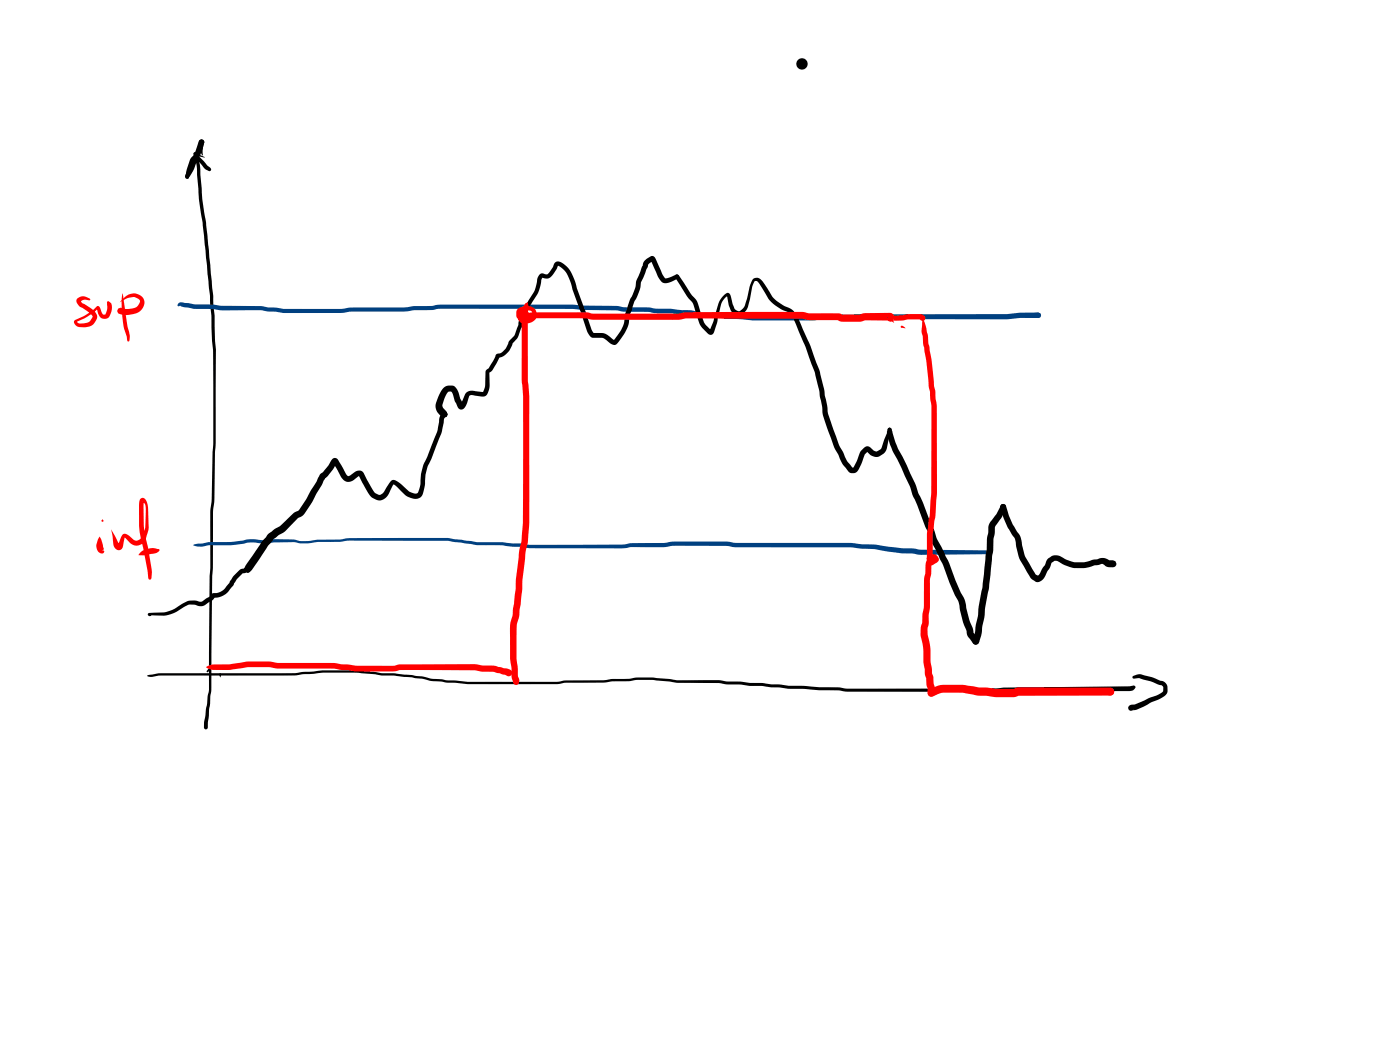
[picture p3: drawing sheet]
<svg xmlns="http://www.w3.org/2000/svg" width="285mm" height="214mm" viewBox="0 0 285 214" stroke-linecap="round" stroke-linejoin="round" font-family="sans-serif">
<path d="M39 32a1.09 1.09 0 0 1 1.7 .1l1.6 1.7a.85 .85 0 0 1 .6 1l-.3 .1-.4-.2a2.61 2.61 0 0 1-1.3-1.3l-.7-.8a.61 .61 0 0 0-.7-.3 .61 .61 0 0 0-.5 .6 4.5 4.5 0 0 0-.5 3.1l-.1 .3-.3 .1-.3-.1-.1-.3 .4-1.8 .6-1.7zM39.4 31.1l.3-.1 .2 .1 .1 .3a8.5 8.5 0 0 1 .8 4.1l.4 5 1.1 7.6 1.4 16.1 .1 5.2 .2 1.8-.1 19-.1 1.8-.2 10.1a18.3 18.3 0 0 0-.2 4.8l-.4 33.6-.7 7.6-.1 .3-.3 .1-.3-.1a5.4 5.4 0 0 1 .2-2.8l.7-5.1 .3-33.6a18.3 18.3 0 0 1 .3-4.9l.3-11.8v-11.2v-7.7l-.2-1.9-.2-5.2-1.4-16.1-1.1-7.5-.4-6.8zM40.6 28.5l.4-.1 .4 .1 .2 .3-.3 1.8v1.1a1.92 1.92 0 0 1-.5-1.7l-.3-1.1zM40.6 28.6l.4-.2 .4 .1 .2 .4-.2 .5 .2-.2a16.1 16.1 0 0 1-1.7 4.2l-.5 1.2-1 1.7-.3 .1-.3-.1-.1-.6 2.1-5zM39.5 31.1l.4-.1 1.8 1.1-2.1-.6-.2-.2zM29.9 137.6l2.6-.5h27.5l5.6-.6h2a52.8 52.8 0 0 1 8.8 .3l1.3 .3h2.5l3.7 .3 2.3 .4 1.8 .4 7.2 .6h18.2l1.8-.3h7.6l2.2-.3a15.3 15.3 0 0 0 4.7-.3h3.2l3.2 .3a15.7 15.7 0 0 0 4.9 .3h5.4l1.7 .3 7 .3 5.5 .5 10.7 .4a12.1 12.1 0 0 0 3.9 .2h27.5l1.6-.2 25.6-.3 .9-.1 .3 .1 .1 .2a1.28 1.28 0 0 1-1.3 .8l-54.7 .1a13.4 13.4 0 0 1-4.4-.2l-10.3-.4-5.4-.5h-2.5a15.2 15.2 0 0 0-4.4-.3l-1.8-.3-5.4-.1a17.2 17.2 0 0 1-5-.3l-3.1-.3-3.5 .1a12.7 12.7 0 0 1-4.7 .2l-1.9 .3h-7.6l-1.8 .3h-18.2l-4.2-.3-1.1-.2a9.5 9.5 0 0 1-3.8-.6l-5.9-.7h-2.6l-1.2-.2a54.2 54.2 0 0 0-8.8-.3h-1.9l-5.7 .5h-27l-1.6 .2a1.77 1.77 0 0 1-1.5-.1zM230.6 137.7l.9-.3 .8-.1 2.3 .6 1.5 .7a1.55 1.55 0 0 1 1.6 1.4 1.83 1.83 0 0 1-1.3 2.2l-5.1 2.3-.8 .1 .3-.3-.2 .3-.3 .1-.4-.1-.2-.5a1.27 1.27 0 0 1 1.4-.7l5.2-2.2 .5-.5 .1-.8-.4-.4-2.3-.8-2.3-.6-1.1 .1-.2-.1z" fill="#000"/>
<g fill="#004080">
<path d="M39.3 111l.9-.3h1l1.2-.3a32 32 0 0 0 8.5-.6l3.2 .3 .7-.2a20 20 0 0 1 5.3 0l1 .3h1.3l2.2-.3 4.6-.1 2.1-.2 19.8-.1 6 .9h1.2a28.8 28.8 0 0 1 6.3 .2h1.4l1.8 .3h18.8l1.8-.3h6.7l2-.3h11.5a13.8 13.8 0 0 0 4.5 .2h20.2l2.2 .3 2.6 .1 5.4 .7h2.2l1.9 .3 13.2 .2a.49 .49 0 0 1 .7 .2l-.2 .3-.4 .2-13.3 .2-1.9-.3-2.3-.1-5.4-.8-2.6-.1-2.1-.3h-20.2a15.9 15.9 0 0 1-4.9-.2l-8-.1a16.9 16.9 0 0 0-5 .3h-6.7l-1.9 .3-18.6-.1-2-.3h-1.4a27.3 27.3 0 0 0-6.9-.3l-6.6-.9h-20.2l-1.7 .2h-4.5l-2 .3h-1.6l-1.3-.2h-4.2l-1.6 .3-3-.3a29.3 29.3 0 0 1-8.5 .6l-1.6 .3h-.7z"/>
<path d="M36.4 61.7l.5-.1 1.7 .2a10.4 10.4 0 0 0 3.6 .2l3 .3h8l4.5 .6h12.1a13 13 0 0 1 4.1-.3h8.3l3.2-.3a10.6 10.6 0 0 0 3.8-.3h27.4l1.8 .2 7.4 .1a11.1 11.1 0 0 0 4.2 .3l2.6 .1a13.4 13.4 0 0 0 4.2 .2l2.3 .2a12.2 12.2 0 0 1 4 .6h3l2.2 .3 2.8 .1 2.2 .2h12.7a13.9 13.9 0 0 1 4.2-.3h34.9l2.6-.3 3.7-.1 .4 .2 .2 .4-.2 .4-.4 .1h-3.7l-2.6 .3h-34.9a16.6 16.6 0 0 0-4.7 .2h-12.3l-2.1-.2h-2.9l-1.7-.3a18.9 18.9 0 0 1-6.1-.6l-4.3-.3a11.4 11.4 0 0 1-4.1-.3h-2a12.9 12.9 0 0 1-4.5-.3l-7.1-.1-1.8-.2h-24.9a10.4 10.4 0 0 0-3.7 .2l-3.7 .1-2.1 .2h-8.3a17.7 17.7 0 0 0-4.6 .3h-11.4l-4.7-.5h-5.5a14.2 14.2 0 0 1-4.4-.3h-1.2a20.7 20.7 0 0 1-5.3-.6h-.6l-.1-.2z"/>
<path d="M210.2 63.9l1.2-.3 .4 .2 .2 .4-.2 .4-.4 .1h-.9l-.3-.2-.2-.3z"/>
</g>
<g fill="#000">
<path d="M44.7 137.1h.3l.1 .2-.3 .4-.2-.4z" fill-rule="evenodd"/>
<path d="M44.7 137.6l.1-.1 .2 .1-.1 .3z" fill-rule="evenodd"/>
</g>
<g fill="#000">
<path d="M137.5 56l.3-.1 .4 .2 2.5 3.8 1.1 1.3 1.5 4.4 1.5 1.6-.3 .1 .7-1.8 1.1-3.7a3.2 3.2 0 0 1 2-2.2l.4 .5 .8 2.7 .6 .5h.5l.7-.6 .3-.4 1-4 .4-1a1.13 1.13 0 0 1 1-.8 1.13 1.13 0 0 1 1.1 .6l1.6 2.3a7.6 7.6 0 0 0 4.3 3.5l.8 .7 .9 1.7 2.3 5 1.8 5 1 3.9 .7 4a6.2 6.2 0 0 0 .7 2.7l1.6 4.7 .8 1.3a8.1 8.1 0 0 0 2 3.4l-.2-.1h.4l.7-1.5a3.7 3.7 0 0 1 1.5-2.6l.5-.2h.3l1.1 .8 .5 .2 .8-.4 .3-.3 1.2-3.3 .1-.7 .3-.1 .3 .1 .1 .3-1 3.9-.3 .7-1.1 .8-.8 .1-1-.3-.8-.8h.2l-.6 .6-.7 2a2.84 2.84 0 0 1-1.3 1.8h-.9a7.7 7.7 0 0 1-2.6-3.8l-.8-1.5-1.7-4.7a7.6 7.6 0 0 1-.7-3.5l-.6-3.3-1-3.9-1.8-4.9-2.3-5.4a2.96 2.96 0 0 0-2.4-2.2l-1.9-1.2a6.9 6.9 0 0 1-1.9-2.8l-1.2-1.7-.2-.2h-.4l-.6 1.2-.8 4a2.52 2.52 0 0 1-2 1.8 2.33 2.33 0 0 1-1.9-2l-.4-2h.2l-.7 .6a3.4 3.4 0 0 0-.8 1.8l-.7 2.9-.6 2a.76 .76 0 0 1-.5 .7 .76 .76 0 0 1-.8-.3l-1.4-1.5a9 9 0 0 1-1.3-3.6l-.4-1.1-1-1.2-2.5-4zM109.9 55.8l.5-.1 1.1 .1 1.1-1.4 .1-.4a1.09 1.09 0 0 1 .9-.8 1.09 1.09 0 0 1 1 .5l.5 .3a7.7 7.7 0 0 1 2.3 4.6l3.1 8.6 .4 .6h-.2l2.4 .1 2 1.4h-.2l1.3-1.7 .7-1.3 .4-2.5 1-2.8 1-2.3 .3-1.6 1.3-3a1.63 1.63 0 0 1 1-1.6l.5-.3a.82 .82 0 0 1 1.2 .7l1.2 2.9 .6 .9 .8-.2 1.6-.6 .4 .1v.5a4.5 4.5 0 0 1-3 1.1l-.5-.3-.7-.9-1.5-3.4h.5l-1 .9-1.5 3.5-.3 1.6-1 2.4-1 2.8-.2 1.7-.2 .8-.6 1.1-1.4 2a1.01 1.01 0 0 1-1.6 .1l-1.4-1.1h-2.2l-.7-.7-.4-.6-3.4-10.3a4.6 4.6 0 0 0-2.5-3.1l-.3 .7a3.2 3.2 0 0 1-1.8 1.9l-1.1-.2h.1l-.2 .2a10.6 10.6 0 0 1-1.2 3.7l-2.1 3.2-.9 3.3a4.9 4.9 0 0 1-1.7 3l-.1 .1a3.7 3.7 0 0 1-2.8 2.8l.2-.2-.5 1.3-.9 1.4-.7 .6v-.1l.1 2.2a2.6 2.6 0 0 1-1.1 2.7l-2.6-.3-.4 .1-.7 2.1a.89 .89 0 0 1-.8 .8 .89 .89 0 0 1-.9-.6l-.6-1.2-.5-1.5-.3-.5 .3 .1-.8 .1-.7 1-.5 1.7 .1 .5 .7 .8 .2 .6-.2 .5-.4 .2-.5-.2a3 3 0 0 1-1.3-1.7v-.3a6.5 6.5 0 0 1 2-4.2 1.79 1.79 0 0 1 2.7 1.4l.3 1.1 .6 1.2-.3-.2-.3 .1 .5-.7 .6-1.4 .3-.4 .9-.3 2.4 .3 .4-1.3 .1-3 .6-.6 1.3-2.1a.91 .91 0 0 1 1.1-.9 3.4 3.4 0 0 0 1.6-1.9l.1-.5 .5-.5a3.8 3.8 0 0 0 1.2-2.4l.9-3.2 .5-1.1 2.1-3 .6-2.7zM180.8 87.2l.3-.1a1.39 1.39 0 0 1 .7 1.2l.8 2.4a73 73 0 0 1 4.4 9.9l.9 1.7 1.7 4.5 .7 1.5a7.7 7.7 0 0 0 1.4 3.1l1.3 2.7a47.8 47.8 0 0 0 3.5 8.3l.2 1.2a13.5 13.5 0 0 0 1.3 4.1l.2 1.1 1 1.4 .2 .4-.2 .5-.5 .2-.6-.3-1.1-1.5-.2-1.1a15.3 15.3 0 0 1-1.4-4.2l-.1-.9a4.4 4.4 0 0 0-.9-2.1l-2.4-6.1-1.4-3.1a11.3 11.3 0 0 1-1.7-3.8l-.5-1-1.7-4.4-.8-1.7a16 16 0 0 0-1.7-4.3l-1.5-3.3a14.2 14.2 0 0 1-2.1-5.6zM67.7 93.5a.86 .86 0 0 1 1.4 .5l1.4 2.6 .4 .3 .4-.1 1.1-.8 .6-.2a1 1 0 0 1 1.1 .7l1.9 3.5 .4 .4 .6 .3h.4l.6-.3 1.5-2.3 .6-.4 1.3 .7 1.9 1.6a1.92 1.92 0 0 0 1.7 .4l.6-1.5 .1-2.3 .4-1.8 2.9-6.8 .5-3.1 .5-1 .5-.2 .4 .2 .2 .5-.2 .5h-.2l-.3 .3-.5 3-2 5.2-.9 1.7-.4 1.5-.1 2.1-.4 1.9a1.71 1.71 0 0 1-2.6 .7l-1-.5-2.5-2.3h.2l-.7 1.2a2.46 2.46 0 0 1-2.6 2.1l-1.3-.6a16.4 16.4 0 0 1-2.5-4.2v-.1h.1l-1 .7a1.67 1.67 0 0 1-2.8-.5l-1.6-2.8 .4 .1 .3-.1-.8 1.4-1 1.2-.6 .5 .1-.2-.7 1.5-3.3 5.5-.5 .7-1 .5-1 1.1a7 7 0 0 1-2.9 2.4l-1.2 .9-1 1.3-3.3 4.9-.6 .6h-.3l-.5-.2-.2-.4 .3-.8 3.3-4.9 1.4-1.6 2.3-1.6 2.8-2.6 1.1-.7 3.5-5.7 .7-1.4 .7-.6 .9-1.1zM203.8 102.8l.4-.2 .6 .3 .6 2 .8 1.9 1.6 2.5 .3 1.7a7.4 7.4 0 0 0 1.5 3.7l1.2 2.2 .7 .5-.3-.1 .4-.4 1.1-1.8a2.36 2.36 0 0 1 3.1-1.9l1.3 .8 1.7 .5a6.5 6.5 0 0 0 3.1-.3l1.3-.3a2.44 2.44 0 0 1 2.7 .2h-.1h.8l.5 .2 .2 .5a.72 .72 0 0 1-.7 .7l-1.4-.2a.98 .98 0 0 0-1.5-.3l-1.4 .3a7.7 7.7 0 0 1-3.5 .4l-2.1-.7-1.4-.8h-.6l-.6 .4-.3 .9-1 1.7a1.5 1.5 0 0 1-2.2 1l-.8-.5-1.3-2.4a8.5 8.5 0 0 1-1.7-4.4l-.2-1.3-1.4-2.1-.8-2-.8-2.3zM30.2 124.9l.9-.1a8.4 8.4 0 0 0 6.3-2 4.4 4.4 0 0 1 3.5-.3l1.8-1a1.21 1.21 0 0 1 1.5-.8l.7-.2 .7-.5 1.1-1.3 .2-.4a7.6 7.6 0 0 1 2.1-2.4l.6-.1 .8-.5 .5 .2 .2 .5-.2 .4-.5 .2-.1-.1 .1-.1-.5 .3h-.5l-1.2 1.3-.9 1.5a4.2 4.2 0 0 1-3.3 2.2h-.5l.2-.1-.5 .6-1.6 1.1-1.1 .1a2.96 2.96 0 0 0-3.1 .2 7.7 7.7 0 0 1-6.3 1.7h-.7l.1-.3 .3-.1 .1 .1-.1 .3-.4 .1a.35 .35 0 0 1-.2-.5zM42.6 135.8h.4v.4l-.8 .7-.1-.2zM203.9 102.7l.3-.1 .5 .2 .1 .6-.8 1.8-1.4 2.1-.1 1.3-.2 1.2-.1 2.3-.9 8a20.3 20.3 0 0 0-.8 5.1l-.5 2.6a7.2 7.2 0 0 1-.7 3l-.2 .3-.4 .2-.5-.2-.2-.5 .5-2 .7-3.5a21.9 21.9 0 0 1 .8-5.3l.7-6.6 .2-1.2v-2.2l.3-1.3 .1-1.5 .4-.8 1.2-1.6z"/>
<circle cx="204.2" cy="103.2" r=".6"/>
</g>
<g fill="#f00">
<path d="M15.7 60.8l.7-.4 .6-.1 .6 .2 .8 .5-.2 .2-1.2-.1-.6 .3v-.2l.3 .5a5 5 0 0 1 3.1 2.6 2.44 2.44 0 0 1-3 2.3h-.5a1.04 1.04 0 0 1-1.1-1.4l2.3-1.1 1.3-.9 .9-.8a.49 .49 0 0 1 .7 .4l.5 1.2h.6l.3-1v-1.6a1.09 1.09 0 0 1 1 1.5 2.28 2.28 0 0 1-.9 1.9 1.38 1.38 0 0 1-2-1.2l-.2-.8h.3l-.9 .8-1.4 .9-2.2 1.1 .1-.1 .5 .4h.7a1.83 1.83 0 0 0 2.1-1.4l-.6-.8-1.9-1.2a1.38 1.38 0 0 1-.7-1.7z"/>
<path d="M24.9 59.8l1 6.5a6.5 6.5 0 0 1 .4 3.2h-.3l-.2-.9a17.6 17.6 0 0 1-1-7.1z"/>
<path d="M25 60.9a2.48 2.48 0 0 1 4.3 .2 2.4 2.4 0 0 1-1.7 2.7 4.7 4.7 0 0 1-3.1 .2l-.5-.2-.1-.5a1 1 0 0 1 1.6-.4l1.8-.2a1.74 1.74 0 0 0 1.2-1.5 1.81 1.81 0 0 0-1.6-.7l-1.1 .3-1.4 .8z"/>
<path d="M20.3 109.2l.3 .6 .5 1.9-.2 .4a.33 .33 0 0 1 .2 .4 .33 .33 0 0 1-.4 .2 1.5 1.5 0 0 1-1.1-1.8z"/>
<path d="M28.7 101.5a.9 .9 0 0 1 1.3 .9l.1 .9 .1 3.1a7.1 7.1 0 0 1-.9 4 1.96 1.96 0 0 1-2.8 .2l-1.1-1.2-.3 1.4a.96 .96 0 0 1-.5 1.1 .96 .96 0 0 1-1.2-.3 2.5 2.5 0 0 1-.4-1.9l-.4-1.9 1.7 3.1-.3 .1 .6-1.6a.9 .9 0 0 1 .8-.7 .9 .9 0 0 1 .9 .4l.9 .8 .4 .2 .5-.1 .6-.4a5.3 5.3 0 0 0 .9-3.2l.1-2.8a1.37 1.37 0 0 0-.7-1.5h.3v.3a24.4 24.4 0 0 0 .8 9l.8 4.6a2.78 2.78 0 0 1-.2 1.9l-.2 .1-.3-.3a40.6 40.6 0 0 0-1.5-8 25.1 25.1 0 0 1-.4-7.4z"/>
<path d="M28.7 112.4a3.8 3.8 0 0 1 3.7-.6l.1 .2-.2 .3a3 3 0 0 1-2.1 .6l-.8 .2-1.2-.1z"/>
<path d="M106.5 63.9l.2-.1a.39 .39 0 0 1 .7 .1l-.4 .3h-.7z"/>
<path d="M105.4 63l.8-.5a2.08 2.08 0 0 1 3.1 1.5 2.04 2.04 0 0 1-2.5 1.9l-.9-.4-.3-.3-.1-.4a.9 .9 0 0 1 .7-1.3l.8 .1 .4 .3-.4 .3-.8 .1 .2-.1v.6a1.46 1.46 0 0 0 2-.8 .86 .86 0 0 0-1.3-.8l-.9 .5v-.1v.6v-.2l.7 .2v.2h.2l-.4 .1a.57 .57 0 0 1-.4-.5 .57 .57 0 0 1 .4-.6 .96 .96 0 0 1 1.2 .7 .96 .96 0 0 1-.7 1.2 1.57 1.57 0 0 1-2.1-1.1v-.8z"/>
<path d="M41.9 135.8l1.2-.5h.9a18.5 18.5 0 0 0 5.1-.4l1.1-.2h1.7a12.1 12.1 0 0 1 4.3 .2l11.8 .1 4.8 .6 7.7-.1a4.1 4.1 0 0 1 2.2-.2l13.9-.1 1.6 .3h2.4l2 .6a2.1 2.1 0 0 1 1.6 .5l.1 .4-.2 .5-.5 .2-3-.9h-2.4l-1.6-.3-13.2-.1a5.2 5.2 0 0 0-2.7 .2l-7.9 .1-4.8-.6h-8.5a13.4 13.4 0 0 1-4.7-.3h-4.4l-1.6 .3a17.9 17.9 0 0 1-6 .2z"/>
<path d="M107 61.7l.4-.1 .2 1.3a27.8 27.8 0 0 0-.1 5.8v3.5a46.5 46.5 0 0 0 .3 8.4l-.1 27.2a13.3 13.3 0 0 1-.6 4.3l-.7 5.9-.4 5-.2 1.3a6.1 6.1 0 0 1-.5 2.7l-.1 4.2a19.8 19.8 0 0 0 .2 5l.1 1.6a1.3 1.3 0 0 1 0 1.5l-.4 .2-.4-.2-.3-.6-.2-.8-.1-2a17.4 17.4 0 0 1-.3-5.4 10.6 10.6 0 0 1 .5-5l1.5-13.6a12.7 12.7 0 0 0 .6-4.2l.1-14.2a160.3 160.3 0 0 0-.2-15.2l-.1-.8v-11.9a5.6 5.6 0 0 1 .7-3.7z"/>
<path d="M104.8 138.2l.3-.1a.93 .93 0 0 1 .4 1.2l-.4 .2-.4-.2-.2-.4z"/>
<path d="M189.4 114.4l.5-.2 .2 .1a.54 .54 0 0 1-.1 .6 .54 .54 0 0 1-.6 .1l-.1-.3z"/>
<path d="M189.8 113.3a.78 .78 0 0 1 1.2 .1 .78 .78 0 0 1-.3 1.2l-1 .5a.57 .57 0 0 1-.3-.5 .57 .57 0 0 1 .3-.5l.6-.4v.4h.3l-.2 .3-.4 .2-.4-.1-.2-.5z"/>
<path d="M188.9 113.2a1.23 1.23 0 0 1 2 .3l-.2 .7-.7 .4-.4-.1-.2-.4 .5-.7v.3l.2 .3-.3 .1 .2-.2-.3 .4-.4 .1-.5-.2-.1-.4z"/>
<path d="M105.6 64.1l.4-.2 .6 .6-.6 .6-.4-.2-.2-.4z"/>
<path d="M105.6 64.1l.4-.2 1.4-.1a4.9 4.9 0 0 1 2.5-.2h9.5l1.5 .3h17.2l1.8-.3 23.4-.1 1.4 .3h6.1l.7 .3h-.1l3.6-.1 1.1-.2 5.2-.1a.93 .93 0 0 1 .7 .9 .93 .93 0 0 1-.7 .9l-.4-.2-.2-.7-.1 .1a.66 .66 0 0 0 .7 .6l-5-.1-1.1 .3h-3.6l-.6-.1-.5-.3 .3 .1h-6.1l-1.4-.3-23.4-.1-1.8 .3h-15.1a7.2 7.2 0 0 1-3.3-.2l-11.1-.1-.7 .1a4 4 0 0 1-2.3 0l-.2-.4z"/>
<path d="M183.4 66.4h.4l.6 .4-1-.1z"/>
<path d="M181.1 64.5l.4-.2 2.5-.1a9.3 9.3 0 0 1 3.3-.3l1 .5 .1 .4-.1 .4-.4 .2-.6-.4h-2.3l-1.2 .3h-2.1l.2-.2-.1-.2v.2l.2 .6-.7-.4a.5 .5 0 0 1-.2-.8z"/>
<path d="M187.9 64.8a7.3 7.3 0 0 1 .8 2.9l.9 5.4 .9 8.3a13 13 0 0 1 .2 4.3l.1 5a100.6 100.6 0 0 1-.4 14.8l-.5 3.1v5.4l-.2 1-.1 1.8-.3 1.3v5.5l-.2 1.6v1.9l-.2 .9 .1 1.6a17.8 17.8 0 0 1 .5 5.4l.3 2.1 .2 .8 .1 1.4 .2 .7a1.72 1.72 0 0 1-.4 1.8 .95 .95 0 0 1-1-.4 .95 .95 0 0 1 0-1l-.3-1v-1.3l-.3-.8v-1.1a11.4 11.4 0 0 1-.3-3.9l-.6-3.2 .1-1.2 .2-1 .1-1.9 .3-1.4 .1-6.1a6.1 6.1 0 0 0 .3-2.7l.2-.6a46.1 46.1 0 0 1 .4-8.6l.2-.5a114.8 114.8 0 0 0 .3-14.4v-8.1l-1-9.3-.7-3.4-.1-1.6a3.2 3.2 0 0 1-.1-2.3z"/>
<path d="M189 140.7a5.5 5.5 0 0 1 4.3-1.3 26 26 0 0 1 6.3 .6h1.4l1.8 .3h3.5l1-.3h18.8a.81 .81 0 0 1 .8 .8 .81 .81 0 0 1-.8 .8l-19 .2a20.8 20.8 0 0 1-6-.1h-.5a12.8 12.8 0 0 1-4.2-.6l-4.5-.1-2 .8a.74 .74 0 0 1-.8-.2 .74 .74 0 0 1-.1-.9z"/>
<path d="M225.2 140.3l.2-.2a.87 .87 0 0 1 1.2 .1 .87 .87 0 0 1 0 1.2 .87 .87 0 0 1-1.2 .1 .72 .72 0 0 1-.2-1.2z"/>
<circle cx="190" cy="114.1" r=".56"/>
</g>
<path d="M20.9 105.7l.2 .3-.2 .2-.3-.2z" fill-rule="evenodd" fill="#f00"/>
<circle cx="163.3" cy="13" r="1.17" fill="#000"/>
</svg>
